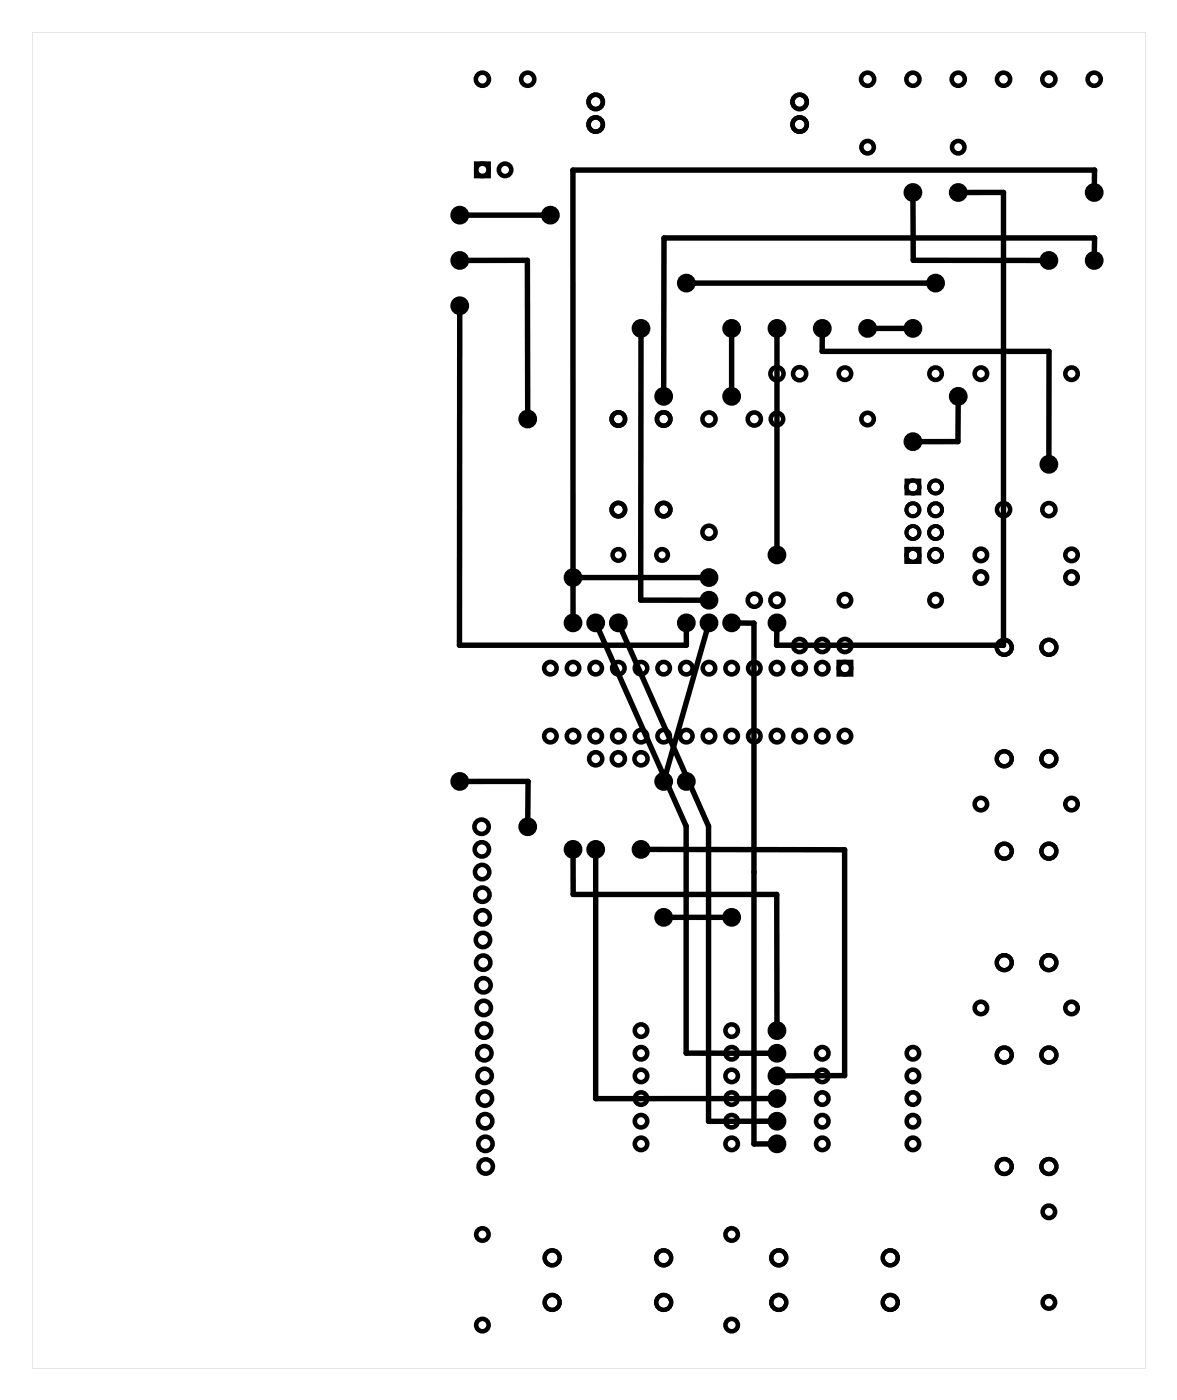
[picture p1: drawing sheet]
<svg xmlns="http://www.w3.org/2000/svg" width="132mm" height="157mm" viewBox="0 0 132 157" stroke-linecap="round" stroke-linejoin="round" font-family="sans-serif">
<path d="M3.6 3.6h124.8v149.8h-124.8zM3.6 3.6v149.8h124.8v-149.8z" fill="#000"/>
<g fill="none" stroke="#000" stroke-width=".51">
<path d="M53.4 18.3h1.4v1.4h-1.4zM94 74.2h1.4v1.4h-1.4z"/>
<circle cx="54.1" cy="19" r=".7"/>
<circle cx="54.1" cy="8.9" r=".74"/>
<circle cx="56.6" cy="19" r=".7"/>
<circle cx="59.2" cy="8.9" r=".74"/>
<circle cx="66.8" cy="11.4" r=".8"/>
<circle cx="66.8" cy="14" r=".8"/>
<circle cx="89.6" cy="11.4" r=".8"/>
<circle cx="89.6" cy="14" r=".8"/>
<circle cx="97.3" cy="16.5" r=".7"/>
<circle cx="97.3" cy="8.9" r=".74"/>
<circle cx="102.3" cy="8.9" r=".74"/>
<circle cx="107.4" cy="16.5" r=".7"/>
<circle cx="107.4" cy="8.9" r=".74"/>
<circle cx="112.5" cy="8.9" r=".74"/>
<circle cx="117.6" cy="8.9" r=".74"/>
<circle cx="122.7" cy="8.9" r=".74"/>
<circle cx="69.3" cy="47" r=".75"/>
<circle cx="69.3" cy="57.1" r=".75"/>
<circle cx="74.4" cy="47" r=".75"/>
<circle cx="74.4" cy="57.1" r=".75"/>
<circle cx="79.5" cy="59.7" r=".74"/>
<circle cx="79.5" cy="47" r=".74"/>
<circle cx="84.6" cy="47" r=".74"/>
<circle cx="87.1" cy="47" r=".7"/>
<circle cx="87.1" cy="41.9" r=".74"/>
<circle cx="89.6" cy="41.9" r=".74"/>
<circle cx="94.7" cy="41.9" r=".7"/>
<circle cx="97.3" cy="47" r=".7"/>
<circle cx="104.9" cy="41.9" r=".7"/>
<circle cx="110" cy="41.9" r=".7"/>
<circle cx="112.5" cy="57.1" r=".74"/>
<circle cx="117.6" cy="57.1" r=".74"/>
<circle cx="120.1" cy="41.9" r=".7"/>
<circle cx="61.7" cy="74.9" r=".7"/>
<circle cx="64.2" cy="74.9" r=".7"/>
<circle cx="66.8" cy="74.9" r=".7"/>
<circle cx="69.3" cy="74.9" r=".7"/>
<circle cx="71.9" cy="74.9" r=".7"/>
<circle cx="74.4" cy="74.9" r=".7"/>
<circle cx="76.9" cy="74.9" r=".7"/>
<circle cx="79.5" cy="74.9" r=".7"/>
<circle cx="82" cy="74.9" r=".7"/>
<circle cx="84.6" cy="74.9" r=".7"/>
<circle cx="84.6" cy="67.3" r=".74"/>
<circle cx="87.1" cy="74.9" r=".7"/>
<circle cx="87.1" cy="67.3" r=".74"/>
<circle cx="89.6" cy="72.4" r=".74"/>
<circle cx="89.6" cy="74.9" r=".7"/>
<circle cx="92.2" cy="72.4" r=".74"/>
<circle cx="92.2" cy="74.9" r=".7"/>
<circle cx="94.7" cy="72.4" r=".74"/>
<circle cx="94.7" cy="74.9" r=".7"/>
<circle cx="94.7" cy="67.3" r=".7"/>
<circle cx="104.9" cy="67.3" r=".7"/>
<circle cx="110" cy="64.8" r=".7"/>
<circle cx="110" cy="62.2" r=".7"/>
<circle cx="120.1" cy="64.8" r=".7"/>
<circle cx="120.1" cy="62.2" r=".7"/>
<circle cx="54" cy="92.7" r=".8"/>
<circle cx="54" cy="95.2" r=".8"/>
<circle cx="54" cy="97.8" r=".8"/>
<circle cx="61.7" cy="82.5" r=".7"/>
<circle cx="64.2" cy="82.5" r=".7"/>
<circle cx="66.8" cy="82.5" r=".7"/>
<circle cx="66.8" cy="85.1" r=".74"/>
<circle cx="69.3" cy="82.5" r=".7"/>
<circle cx="69.3" cy="85.1" r=".74"/>
<circle cx="71.9" cy="82.5" r=".7"/>
<circle cx="71.9" cy="85.1" r=".74"/>
<circle cx="74.4" cy="82.5" r=".7"/>
<circle cx="76.9" cy="82.5" r=".7"/>
<circle cx="79.5" cy="82.5" r=".7"/>
<circle cx="82" cy="82.5" r=".7"/>
<circle cx="84.6" cy="82.5" r=".7"/>
<circle cx="87.1" cy="82.5" r=".7"/>
<circle cx="89.6" cy="82.5" r=".7"/>
<circle cx="92.2" cy="82.5" r=".7"/>
<circle cx="94.7" cy="82.5" r=".7"/>
<circle cx="110" cy="90.2" r=".7"/>
<circle cx="120.1" cy="90.2" r=".7"/>
<circle cx="54.1" cy="100.3" r=".8"/>
<circle cx="54.1" cy="102.9" r=".8"/>
<circle cx="54.1" cy="105.4" r=".8"/>
<circle cx="54.2" cy="107.9" r=".8"/>
<circle cx="54.2" cy="110.5" r=".8"/>
<circle cx="54.2" cy="113" r=".8"/>
<circle cx="54.3" cy="115.6" r=".8"/>
<circle cx="54.3" cy="118.1" r=".8"/>
<circle cx="71.9" cy="115.6" r=".7"/>
<circle cx="71.9" cy="118.1" r=".7"/>
<circle cx="82" cy="118.1" r=".7"/>
<circle cx="82" cy="115.6" r=".7"/>
<circle cx="92.2" cy="118.1" r=".7"/>
<circle cx="102.3" cy="118.1" r=".7"/>
<circle cx="110" cy="113" r=".7"/>
<circle cx="120.1" cy="113" r=".7"/>
<circle cx="54.1" cy="138.4" r=".7"/>
<circle cx="54.3" cy="120.6" r=".8"/>
<circle cx="54.4" cy="123.2" r=".8"/>
<circle cx="54.4" cy="125.7" r=".8"/>
<circle cx="54.4" cy="128.3" r=".8"/>
<circle cx="54.4" cy="130.8" r=".8"/>
<circle cx="71.9" cy="123.2" r=".7"/>
<circle cx="71.9" cy="120.6" r=".7"/>
<circle cx="71.9" cy="125.7" r=".7"/>
<circle cx="71.9" cy="128.3" r=".7"/>
<circle cx="82" cy="120.6" r=".7"/>
<circle cx="82" cy="123.2" r=".7"/>
<circle cx="82" cy="125.7" r=".7"/>
<circle cx="82" cy="128.3" r=".7"/>
<circle cx="82" cy="138.4" r=".7"/>
<circle cx="92.2" cy="120.6" r=".7"/>
<circle cx="92.2" cy="128.3" r=".7"/>
<circle cx="92.2" cy="123.2" r=".7"/>
<circle cx="92.2" cy="125.7" r=".7"/>
<circle cx="102.3" cy="123.2" r=".7"/>
<circle cx="102.3" cy="125.7" r=".7"/>
<circle cx="102.3" cy="128.3" r=".7"/>
<circle cx="102.3" cy="120.6" r=".7"/>
<circle cx="117.6" cy="135.9" r=".7"/>
<circle cx="54.1" cy="148.6" r=".7"/>
<circle cx="82" cy="148.6" r=".7"/>
<circle cx="117.6" cy="146" r=".7"/>
</g>
<g fill="none" stroke="#000" stroke-width="1" stroke-linecap="butt">
<circle cx="51.5" cy="24.1" r=".55"/>
<circle cx="51.5" cy="34.3" r=".55"/>
<circle cx="51.5" cy="29.2" r=".55"/>
<circle cx="61.7" cy="24.1" r=".55"/>
<circle cx="71.9" cy="36.8" r=".55"/>
<circle cx="76.9" cy="31.7" r=".55"/>
<circle cx="82" cy="36.8" r=".55"/>
<circle cx="87.1" cy="36.8" r=".55"/>
<circle cx="92.2" cy="36.8" r=".55"/>
<circle cx="97.3" cy="36.8" r=".55"/>
<circle cx="102.3" cy="36.8" r=".55"/>
<circle cx="102.3" cy="21.6" r=".55"/>
<circle cx="104.9" cy="31.7" r=".55"/>
<circle cx="107.4" cy="21.6" r=".55"/>
<circle cx="117.6" cy="29.2" r=".55"/>
<circle cx="122.7" cy="21.6" r=".55"/>
<circle cx="122.7" cy="29.2" r=".55"/>
<circle cx="59.2" cy="47" r=".55"/>
<circle cx="74.4" cy="44.4" r=".55"/>
<circle cx="82" cy="44.4" r=".55"/>
<circle cx="102.3" cy="49.5" r=".55"/>
<circle cx="107.4" cy="44.4" r=".55"/>
<circle cx="117.6" cy="52.1" r=".55"/>
<circle cx="64.2" cy="64.8" r=".55"/>
<circle cx="64.2" cy="69.8" r=".55"/>
<circle cx="66.8" cy="69.8" r=".55"/>
<circle cx="69.3" cy="69.8" r=".55"/>
<circle cx="76.9" cy="69.8" r=".55"/>
<circle cx="79.5" cy="67.3" r=".55"/>
<circle cx="79.5" cy="69.8" r=".55"/>
<circle cx="79.5" cy="64.8" r=".55"/>
<circle cx="82" cy="69.8" r=".55"/>
<circle cx="87.1" cy="62.2" r=".55"/>
<circle cx="87.1" cy="69.8" r=".55"/>
<circle cx="51.5" cy="87.6" r=".55"/>
<circle cx="59.2" cy="92.7" r=".55"/>
<circle cx="64.2" cy="95.2" r=".55"/>
<circle cx="66.8" cy="95.2" r=".55"/>
<circle cx="71.9" cy="95.2" r=".55"/>
<circle cx="74.4" cy="87.6" r=".55"/>
<circle cx="76.9" cy="87.6" r=".55"/>
<circle cx="74.4" cy="102.9" r=".55"/>
<circle cx="82" cy="102.9" r=".55"/>
<circle cx="87.1" cy="118.1" r=".55"/>
<circle cx="87.1" cy="115.6" r=".55"/>
<circle cx="87.1" cy="128.3" r=".55"/>
<circle cx="87.1" cy="120.6" r=".55"/>
<circle cx="87.1" cy="123.2" r=".55"/>
<circle cx="87.1" cy="125.7" r=".55"/>
</g>
<g fill="none" stroke="#000" stroke-width=".48">
<circle cx="112.6" cy="72.6" r=".84"/>
<circle cx="117.6" cy="72.6" r=".84"/>
<circle cx="112.6" cy="85.1" r=".84"/>
<circle cx="112.6" cy="95.4" r=".84"/>
<circle cx="117.6" cy="85.1" r=".84"/>
<circle cx="117.6" cy="95.4" r=".84"/>
<circle cx="112.6" cy="107.9" r=".84"/>
<circle cx="112.6" cy="118.3" r=".84"/>
<circle cx="117.6" cy="107.9" r=".84"/>
<circle cx="117.6" cy="118.3" r=".84"/>
<circle cx="112.6" cy="130.8" r=".84"/>
<circle cx="117.6" cy="130.8" r=".84"/>
<circle cx="61.9" cy="141" r=".84"/>
<circle cx="61.9" cy="146" r=".84"/>
<circle cx="74.4" cy="141" r=".84"/>
<circle cx="74.4" cy="146" r=".84"/>
<circle cx="87.3" cy="141" r=".84"/>
<circle cx="87.3" cy="146" r=".84"/>
<circle cx="99.8" cy="141" r=".84"/>
<circle cx="99.8" cy="146" r=".84"/>
</g>
<g fill="none" stroke="#000" stroke-width=".43">
<path d="M101.6 53.9h1.5v1.4h-1.5zM101.6 61.5h1.5v1.5h-1.5z"/>
<circle cx="102.3" cy="57.2" r=".73"/>
<circle cx="102.3" cy="59.7" r=".73"/>
<circle cx="102.3" cy="54.6" r=".73"/>
<circle cx="104.9" cy="57.2" r=".73"/>
<circle cx="104.9" cy="59.7" r=".73"/>
<circle cx="104.9" cy="54.6" r=".73"/>
<circle cx="102.3" cy="62.3" r=".73"/>
<circle cx="104.9" cy="62.3" r=".73"/>
</g>
<g fill="none" stroke="#000" stroke-width=".5">
<circle cx="69.3" cy="62.2" r=".65"/>
<circle cx="74.2" cy="62.2" r=".65"/>
</g>
<g fill="none" stroke="#000" stroke-width=".61">
<path d="M51.5 34.6v37.8h25.4v-2.2M51.9 29.2h7.2l.1 17.5M51.9 24.1h9.5M71.9 37.2l-.1 30.1h7.3M77.3 31.7h27.2M82 37.2v6.9M87.1 37.2v24.7M92.2 37.2v2.2h25.4v12.3M97.6 36.8h4.4M102.3 21.9l.1 7.3h14.8M107.7 21.6h4.8v50.8h-25.4v-2.2M122.7 21.3v-2.2h-58.5v50.4"/>
<path d="M122.7 28.9v-2.2h-48.3v17.4M107.4 44.8v4.7h-4.7M64.6 64.8h14.5M66.9 70.1l10 22.6v25.4h9.9M69.5 70.1l9.9 22.6v33h7.4M79.4 70.2l-4.9 17.1M82.3 69.8l2.2 .1v58.4h2.3M51.9 87.6h7.3v4.8M64.2 95.6l.1 4.7h22.8v14.9M66.8 95.6v27.6h20M72.2 95.2l22.5 .1v25.3h-7.3M74.7 102.9h7"/>
</g>
</svg>
